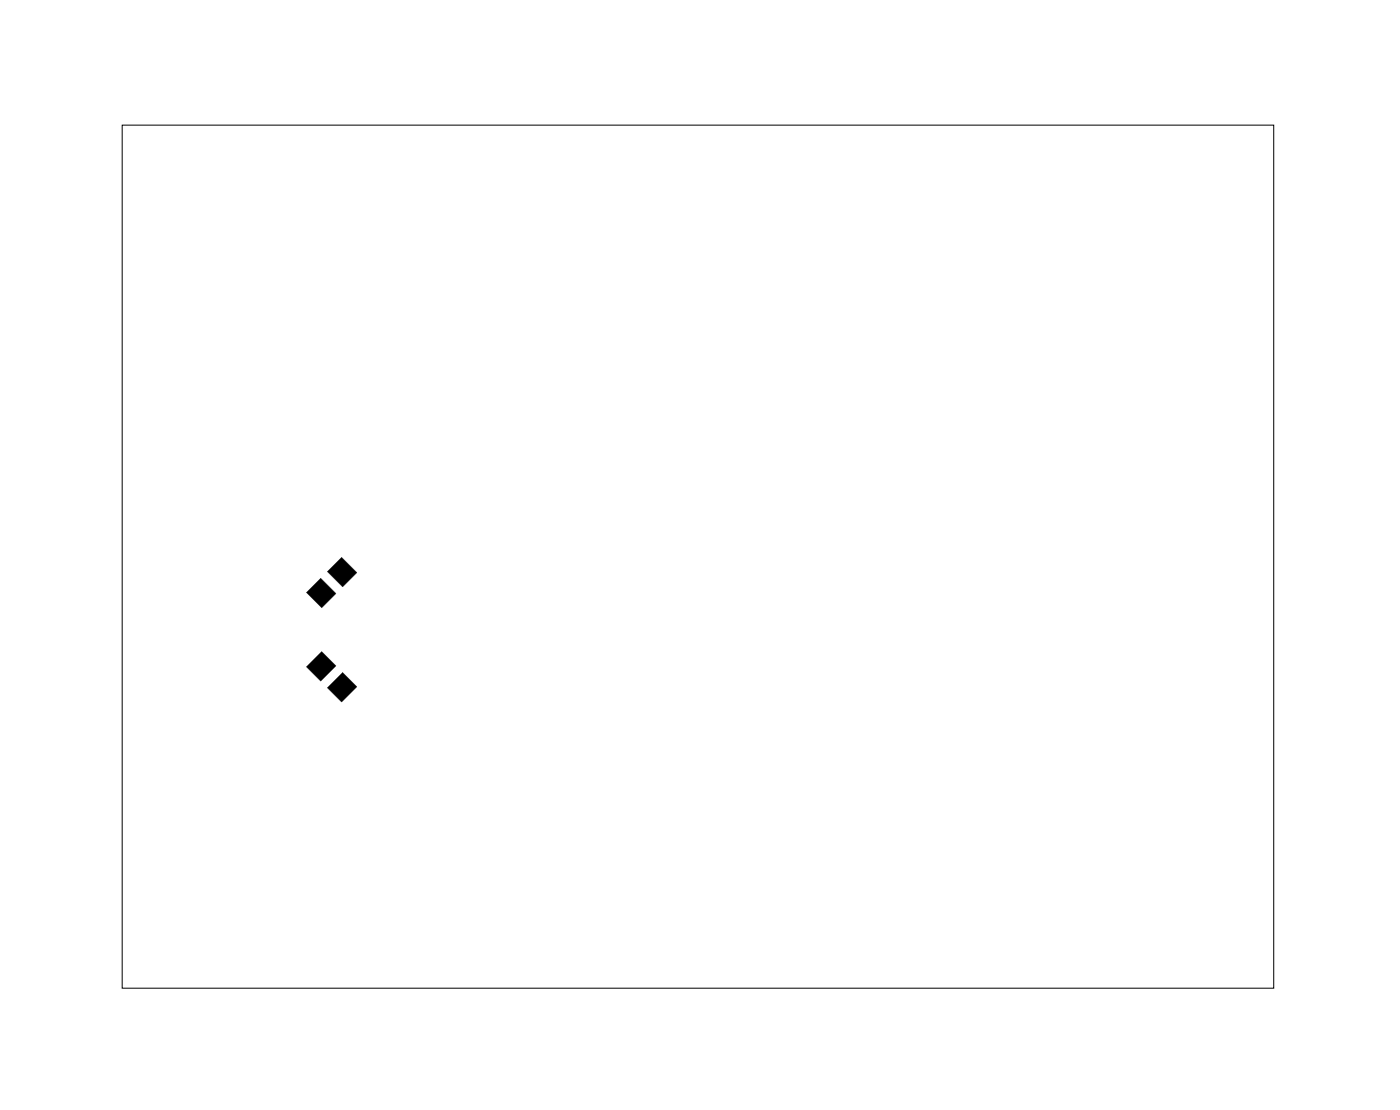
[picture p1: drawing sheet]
<svg xmlns="http://www.w3.org/2000/svg" width="97mm" height="77mm" viewBox="0 0 97 77" stroke-linecap="round" stroke-linejoin="round" font-family="sans-serif">
<path d="M8.5 8.7h79.8v59.8h-79.8z" fill="none" stroke="#000" stroke-width=".07"/>
<g fill="#000">
<path d="M22.7 39.6l1-1 1 1.1-1 1zM21.2 41.1l1-1 1.1 1-1 1zM21.2 46.2l1.1-1.1 1 1-1.1 1.1zM22.7 47.7l1-1.1 1 1-1 1z"/>
<path d="M23.7 38.6l1 1.1-1 1-1-1.1zM22.7 39.6l1 1.1 1-1-1-1.1z"/>
<path d="M21.2 41.1l1-1.1 1.1 1.1-1 1zM21.2 41l1.1 1.1 1-1-1.1-1z"/>
<path d="M21.2 46.2l1.1-1.1 1 1-1.1 1.1zM21.2 46.2l1 1 1.1-1.1-1-1z"/>
<path d="M22.7 47.7l1-1.1 1 1-1 1.1zM22.7 47.7l1 .9 1-1-1-1z"/>
</g>
</svg>
